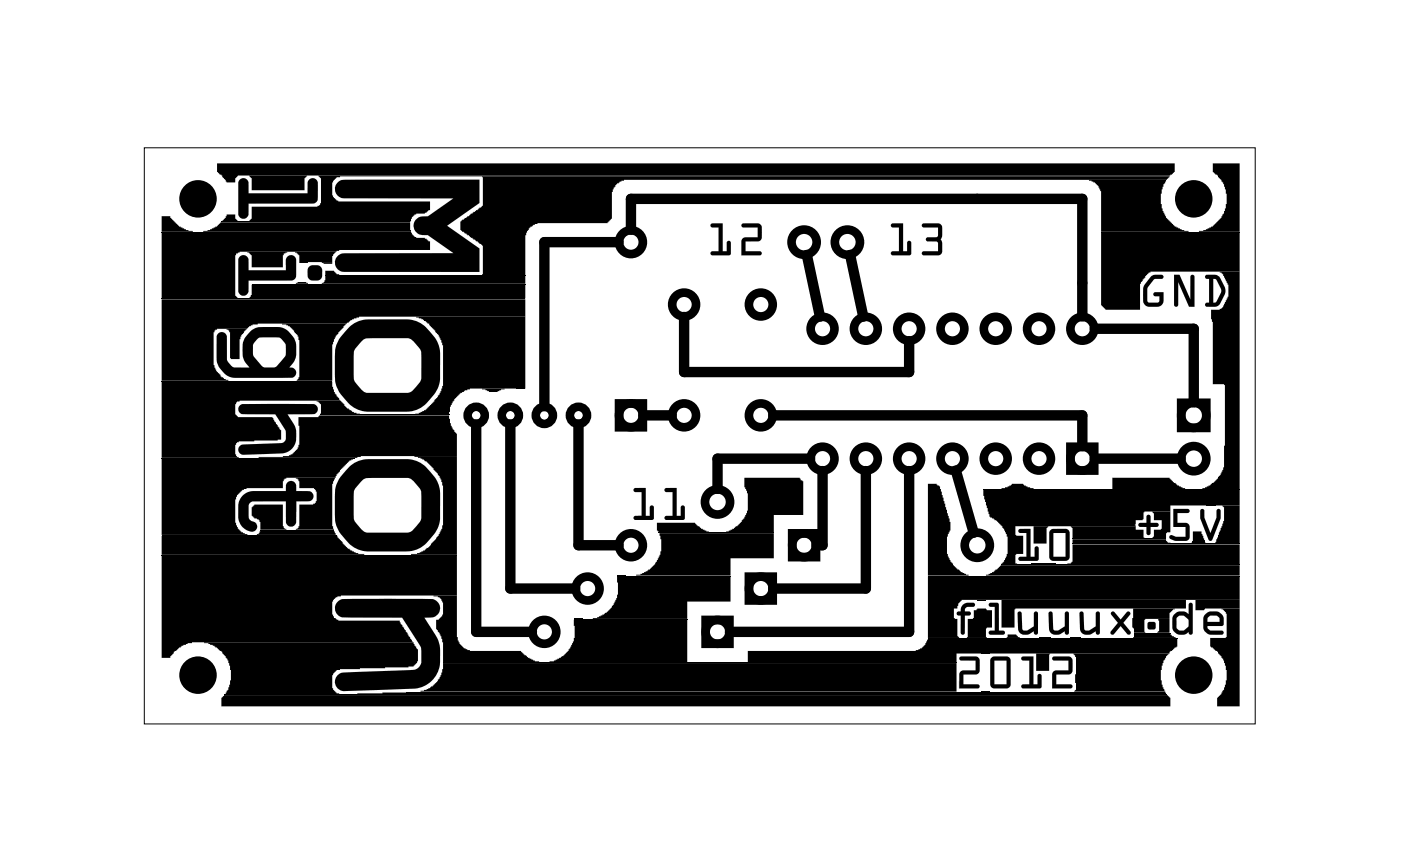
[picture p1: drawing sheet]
<svg xmlns="http://www.w3.org/2000/svg" width="82mm" height="51mm" viewBox="0 0 82 51" stroke-linecap="round" stroke-linejoin="round" font-family="sans-serif">
<g fill="none" stroke="#000" stroke-width=".06">
<path d="M8.5 8.7h65.1v33.8h-65.1zM9.5 13.6h14.6M9.5 17.5h21.3M13 13h11.1M14.8 16.7h16M19.1 16.2h11.7M64.6 13.6h8.1M9.5 22.4h10M9.5 26.9h11.3M9.5 31.4h10.2M9.5 32.6h17.3M15.3 31.1h4.3"/>
<path d="M18.8 24.3h7.5M26 38.9h30.1M33.7 36.3h6.6M36.2 33.8h6.7M38.6 31.3h6.8M54.4 33.8h18.3M54.4 37.4h14.7M57.7 28.7h15M58.8 33.1h13.9M62.9 31.6h5.5M62.9 31.9h9.8M66.5 37.1h2.2"/>
<path d="M13.2 40.8h55.3M23.9 40.6h44.5"/>
</g>
<g fill="#000">
<path d="M9.5 12.7h.5v.1l.5 .5 .8 .3h-1.8zM13.3 12.6h.5v.2l.2 .2h-1l.2-.2zM13.3 19.3h1.2l-.4 .6v1.2l-.6-.1v-1.5zM14.5 14.8h2.4l-.3 .1v.1v.7h-1.8v-.7zM17.4 16.6l.6-.1 .1 .1zM14.6 10.3h3.4l-.1 .1v.8h-3.1v-.8zM18.9 15.4h.6v.1h-.5zM19.1 15.9h.5l.3 .2h-.8zM17.3 14.8h2.4l-.2 .2v.4h-1.9v-.4zM16.5 19h3.8l-.6 .7-.2 .5v2.1h-2.1l.2-.2-.1-2.4-.5-.6zM11.9 13.5h.3l.5-.2 .2-.3h11.2v.6zM9.5 13.6h14.7v.1l.2 .3h.5l.3 .2v.5l-11.1 .1-.3 .2v2.4l.2 .1h-4.5z"/>
<path d="M19.1 16.2h11.7v.4h-11.9l.2-.2zM14.8 16.7h16v.8h-16.2l.2-.2zM9.5 17.6h21.3v1h-9.7l-.5 .2-.2 .2h-5.3l-.4 .1-.2 .2h-1.8l-.2 .2v1.9l.4 .7 .5 .2h-3.9zM24.4 18.6h6.4v4.2h-3.2l-.6 .2-.3 .4-.3 .5-.1 .4h-1.9l.6-.2 .5-.5v-.1l.3-.4 .2-.5v-2.3l-.1-.4-.4-.5-.3-.3v-.1zM63.9 10.5h4.5l-.3 .9v.6l.1 .4 .2 .4 .5 .5 .8 .3h-5.1v-2.4l-.4-.5zM14.8 12.1h3.8l.2-.2v-1.5l-.1-.1h49.9h-48.7l-.2 .1-.2 .3v.8l.3 .3h5.4v.5l-.3 .2-.6 .1-.2 .2v.2h-9.5l.2-.2zM28.3 10.3l40.3 .1-.1 .1h-31.9l-.4 .3-.2 .3-.1 1.7-.3 .3h-4.2l-.4 .3-.2 .4v2.3h-2.5v-1.7l-1.3-.9v-.5l1.3-.9zM12.7 9.6h56.2v.5l-.2 .2h-54.7l-.2 .1v.3h-.5l-.3-.4-.3-.2zM71.2 9.6h1.5v4h-2.4l.9-.3 .5-.5 .2-.6v-1.1l-.2-.6-.5-.4zM64.6 13.6h8.1v2.3h-5.2l-.3 .3-.3 .4v1.6h-2l-.3-.3zM71.6 15.9h1.1v12.8h-2.2l.8-.4 .3-.4 .2-.5 .1-4.8-.7-.1v-3.6l-.1-.2v-.5l.6-.1 .4-.7v-.7l-.3-.6zM14.8 29.8l.1-.2h1.7v1.3l.2 .2h-1.5l-.1-.6-.4-.2z"/>
<path d="M9.5 22.4h10l.1 .6 .3 .5h-5.8l-.3 .2v.6l.2 .2h2l.5 .7v.6l-2.5 .1-.2 .2v.6l.2 .2h-4.5zM15.2 31.2l4.4-.1 .1 .3h-4.6l.1-.1zM17.4 28h2.2l-.1 .4v2.5l.1 .2h-2.2l.2-.2v-1.3h.8l.2-.2-.1-.7-.1-.1h-.8v-.4zM9.5 31.4h10.3v.1l.6 .7 .5 .2 .5 .1h-11.9zM18.6 23.5h1.4l.4 .5 .7 .3h-2.3v-.6zM9.5 26.9l11.2 .1h-.2l-.6 .6-.2 .4h-2.9l-.2 .2v.4h-2.1l-.3 .1-.3 .3-.1 .3v1.4l.2 .4 .5 .3h-5zM12 37.7h12.3v.2l.2 .2v.7l-.2 .3h-.3l-4.3 .2-.2 .3v.8l.2 .3h.2h-6.7l.3-.8v-.6l-.1-.6-.4-.5-.3-.2zM15.2 26.8h1.8l.4-.4 .2-.3-.1-1.6h1.2v-.1h7.6l.2 .6 .3 .4v1.4h-5.6l-.2 .1zM24.3 26.8h2.5v5.7h-2.7l.5-.1 .5-.3 .6-.7 .3-.6v-2.3l-.1-.4-.2-.3-.7-.7zM9.5 32.6h17.3v2.3h-6.8l-.5 .3v.9l.2 .3h3.8v.2l.7 1.1h-12.9l-.8 .3-.3 .2-.2 .4h-.5zM25.4 34.9h1.4v2.5l.2 .4 .2 .2 .4 .2h3l.4 .4 .6 .2h-5.6v-1.1l-.2-.6-.2-.2v-.5h.1l.3-.3v-.8l-.2-.3zM28.3 22.8h1.3h-.2l-.2 .2h-.5z"/>
<path d="M30.3 22.8h.5zM33.7 36.3h.5zM36.2 33.7l.5 .1zM33.7 36.4h6.6v2.4h-8.1l.7-.2 .6-.6 .2-.6zM38.5 30.7h2.3l.3 .3 .5 .2h-3l-.1-.1zM36.2 33.8h6.7v1.5h-2.6v1h-5.5l.8-.4 .4-.4 .3-.6zM38.7 31.3h6.7v1.4h-2.5v1.1h-5.6l.8-.4 .4-.4 .3-.7v-.7zM43.7 28h3.2l.1 .2h.1v2h-1.7v1h-2.8l.7-.3 .4-.5 .2-.4v-1.1l-.2-.3zM54.4 28.4h.6l.2 .1 .5 1.9 .1 .7-.2 .4v1.1l.6 .8 .6 .4h-2.4zM26 38.9h30.1v1.7h-31.4l.5-.2 .5-.4 .2-.5zM57.3 35.2h.5zM57.1 35.8h.2v-.1l.9 .1v1l-.4 .1 .1 .5h-1.2l.1-1.1h.3z"/>
<path d="M57.5 38.3l.5 .1zM59.1 37.2h.5l.2 .2h-.7zM58.8 28.6h.3l.3-.2h.6l.1 .1 .5 .2zM60.6 30.9h.9l-.1 .1v.9h-.8zM60.8 38.3h.8v1.1h-.8zM61 37.4h.7zM60.5 33.1h1.5zM62.8 37.4h.6zM62.8 30.9h3.8v.2h.5v.5h-4.2v-.6zM62.9 31.6h5.5l.1 .2 .2 .1h-5.8zM63 38.3h5.6l-.3 .4-.2 .6 .1 .9 .2 .4h-5.4l.1-.1v-2zM65.3 28h3.3l.5 .5 .4 .2h-4.2z"/>
<path d="M68 36.3h.6v.8h-.7l.1-.1zM67.6 30h1.1v1.2l-.3 .1v.3h-.8l.1-.1v-.4l.5-.1v-.5h-.5v-.4zM66.5 37.2h2.2l.3 .2h-2.5zM66.5 35.7h2.4l-.3 .2v.4h-1.4v.8h-.7v-.2l-.1-.1zM43.9 38.2h9.8l.5-.3 .2-.4h14.7v.4l-.4 .3-.1 .1h-12.5v.5h-12.2zM58.8 35.2h10.8v.5h-10l-.1 1.1h-.7zM70 31.2h.5l.2 .7h-.8l.1-.2zM70.7 29.7h.6zM57.7 28.7h15v1h-4v.3h-1.6v.5h-.5v.4h-7v.5h.4v1.1h-.4v.6h.1h-.9l.3-.6v-1l-.3-.6-.5-.5a.45 .45 0 0 1-.4-.4l-.2-.9zM71.7 29.7h1v2.2h-1.4l.5-1.3v-.8zM62.9 31.9h9.8v1.2h-10.1l.3-.1zM57.8 33.7l.5-.1 .4-.4h14v.6z"/>
<path d="M54.4 33.8h18.3v1.4h-16.3l-.2 .2v.3h-.2v.6h.2v1l.1 .1h-1.9zM70.1 35.2h2.6v.5h-2l-.1 .1h-.5zM71.7 35.7h1v5.7h-1.3v-.5l.3-.2 .2-.5 .1-.9-.3-.8-.3-.3-.4-.3v-.5h1v-1.4zM57.6 40.5l.5 .1zM21 40.7l47.4-.1v.1zM13.1 40.8h55.4l.2 .1v.5h-55.7v-.5z"/>
<path d="M14.1 10.5l-.1 .2v1.9a.3 .3 0 0 0 .3 .2 .3 .3 0 0 0 .3-.2v-.7h3.8l.2-.2v-.7a.33 .33 0 0 0-.1-.5 .33 .33 0 0 0-.5 .2v.6h-3.4v-.6l-.1-.2h-.2zM14.1 10.5l.2-.1 .2 .1 .1 .2v.6h3.4v-.6l.1-.2h.3h.2v.3a1.58 1.58 0 0 1-.1 1.1h-.1h-3.8v.7l-.2 .2h-.2l-.2-.2v-1.9zM14.1 15l-.1 .2v1.9a.3 .3 0 0 0 .3 .2 .3 .3 0 0 0 .3-.2v-.6l2.7-.1a1.68 1.68 0 0 0 .1-1.2 .3 .3 0 0 0-.5-.1l-.1 .1v.7h-2.2v-.7l-.1-.2h-.2zM14.1 15h.2h.2l.1 .2v.7h2.2v-.7a.31 .31 0 0 1 .3-.2l.3 .2v1l-.1 .2-2.7 .1v.6l-.3 .2-.3-.1v-.1v-1.9zM18 16a.47 .47 0 0 0 .9 0 .47 .47 0 0 0-.9 0zM18.1 15.6h.5l.3 .1v.6l-.2 .2a.5 .5 0 0 1-.6-.2l-.1-.5zM12.8 19.5l-.1 .2v1.4l.2 .5 .4 .4 .4 .2 3.5-.1 .2-.2-.1-.2-.1-.1h-.2l.3-.4 .1-.3v-.7l-.1-.3-.5-.6-.4-.1h-.6a1.28 1.28 0 0 0-1.1 .2l-.4 .5-.1 .3 .1 .9 .3 .5h-.9l-.2-.3-.2-.2v-1.4l-.1-.2zM12.8 19.5h.2h.2l.1 .2v1.4l.3 .4 1 .1-.2-.4-.2-.4a1.36 1.36 0 0 1 .9-1.6h.3a2.12 2.12 0 0 1 1.5 .2l.4 .5 .1 .4-.1 .7-.3 .6a.32 .32 0 0 1 .3 .1 .32 .32 0 0 1 0 .3l-.2 .2h-3.4a1.39 1.39 0 0 1-1-1.8v-.7zM15.1 19.9l.2-.1h1.1a.83 .83 0 0 1 .4 1l-.6 .7h-.8l-.6-.7v-.6zM15.1 19.9l-.3 .3a1.01 1.01 0 0 0 .5 1.2l.2 .2 .7-.1 .6-.7v-.6l-.2-.2a.47 .47 0 0 0-.5-.2zM14.1 23.8l-.1 .1a.34 .34 0 0 0 .5 .4h1.7l.6 1v.5l-.3 .2-2.1 .1a.34 .34 0 0 0-.4 .4l.3 .2 2.3-.1 .3-.1 .4-.5 .1-.7-.1-.3-.4-.7h1.5l.2-.1v-.2v-.2l-.2-.1h-4.2zM14.1 23.8l.1-.1h1.7h2.5l.2 .1v.3l-.2 .2h-1.5l.4 .7a1.42 1.42 0 0 1-.2 1.3l-.5 .3-2.4 .1-.2-.2v-.3l.2-.1 2.1-.1a.41 .41 0 0 0 .5-.2 1.04 1.04 0 0 0-.4-1l-.2-.5h-2l-.2-.3zM14.3 29.1l-.3 .3v.6a1 1 0 0 0 .7 1.2 .3 .3 0 0 0 .4-.3l-.1-.2-.4-.3v-.8l.2-.2h2v1.2a.31 .31 0 0 0 .3 .3 .31 .31 0 0 0 .3-.3v-1.2h.8l.2-.3-.2-.3h-.8v-.2a.32 .32 0 0 0-.1-.3 .32 .32 0 0 0-.4 0l-.1 .1v.4h-2zM14.3 29.1l.5-.3h2v-.2a.33 .33 0 0 1 .1-.3 .33 .33 0 0 1 .4 0l.1 .1v.4h.8l.1 .1 .1 .2-.2 .3h-.8v1.2l-.1 .2-.3 .1-.2-.2v-1.3l-2.1 .1-.1 .1v.8l.4 .3a.3 .3 0 0 1 .1 .3 .3 .3 0 0 1-.4 .2l-.4-.2-.3-.5v-.9z"/>
<path d="M14.1 10.5l-.1 .2v1.9a.31 .31 0 0 0 .3 .2 .31 .31 0 0 0 .3-.2v-.7h3.8h.1a2.38 2.38 0 0 0 .1-1.4 .3 .3 0 0 0-.3 0 .3 .3 0 0 0-.3 .2v.6h-3.4v-.6l-.1-.2-.2-.1zM14.1 15l-.1 .2v1.9a.31 .31 0 0 0 .3 .2 .31 .31 0 0 0 .3-.2v-.6h2.4a.33 .33 0 0 0 .4-.4v-.6a.33 .33 0 0 0-.2-.5 .33 .33 0 0 0-.4 .2v.7h-2.2v-.7l-.1-.2h-.2zM18.1 15.6a.47 .47 0 0 0 .1 .7 .47 .47 0 0 0 .6 0 .47 .47 0 0 0 0-.7h-.5zM12.8 19.5l-.1 .2v.7a1.39 1.39 0 0 0 1 1.8h3.4a.31 .31 0 0 0 .3-.4 .31 .31 0 0 0-.4-.2 1.38 1.38 0 0 0 .3-1.7 1.38 1.38 0 0 0-1.5-.7 1.37 1.37 0 0 0-1.5 .7 1.37 1.37 0 0 0 .3 1.7h-.9l-.2-.3-.2-.2v-1.4l-.1-.2h-.2zM15.1 19.9l1.1-.1a.75 .75 0 0 1 .4 1.3 .92 .92 0 0 1-.9 .5 .92 .92 0 0 1-.8-.7 .82 .82 0 0 1 .2-1zM14.1 23.8a.3 .3 0 0 0-.1 .3 .3 .3 0 0 0 .3 .2h1.9l.2 .5a.94 .94 0 0 1 .3 1.1l-2.3 .2a.34 .34 0 0 0-.4 .4l.2 .2 2.1-.1a1.08 1.08 0 0 0 1-1.6l-.4-.7h1.5a.3 .3 0 0 0 .2-.3 .3 .3 0 0 0-.2-.3h-4.2zM14.3 29.1a1.85 1.85 0 0 0-.1 1.8 .49 .49 0 0 0 .4 .3 .49 .49 0 0 0 .5-.3l-.1-.2-.3-.2-.1-.1v-.8l.2-.2h2v1.2a.31 .31 0 0 0 .3 .3 .31 .31 0 0 0 .3-.3v-1.2h.7a.3 .3 0 0 0 .3-.3 .3 .3 0 0 0-.3-.3h-.7v-.2a.32 .32 0 0 0-.1-.3 .32 .32 0 0 0-.4 0l-.1 .1v.4h-2z"/>
<path d="M19.8 10.7a.54 .54 0 0 0-.1 .6 .54 .54 0 0 0 .5 .3h6.4l-1.5 1.1a.6 .6 0 0 0-.8 .5 .6 .6 0 0 0 .8 .6l1.5 1.1h-6a.68 .68 0 0 0-.9 .5 .61 .61 0 0 0 .8 .5l7.6 .1v-1.4l-1.9-1.4 1.9-1.3v-1.4h-7.8l-.3 .1zM20.5 19.2a2.3 2.3 0 0 0-.9 2.2 2.34 2.34 0 0 0 1.9 2.7l1.9 .1a2.25 2.25 0 0 0 2.4-2.2v-.5a2.38 2.38 0 0 0-1.8-2.8h-2.6l-.5 .2zM21.2 20l.4-.2h2.4a1.4 1.4 0 0 1 .7 1.1v.6a1.32 1.32 0 0 1-.5 1.4l-.3 .1h-2.4a1.37 1.37 0 0 1-.7-1.1v-1.3zM20.5 27.4a2.3 2.3 0 0 0-.9 2.2 2.34 2.34 0 0 0 1.9 2.7h1.9a2.25 2.25 0 0 0 2.4-2.1v-.5a2.38 2.38 0 0 0-1.8-2.8h-2.6l-.5 .2zM21.2 28.2l.4-.2h2.4a1.4 1.4 0 0 1 .7 1.1v.6a1.32 1.32 0 0 1-.5 1.4l-.3 .1h-2.4a1.37 1.37 0 0 1-.7-1.1v-1.3zM19.8 35.3a.56 .56 0 0 0-.1 .7 .56 .56 0 0 0 .7 .2h3.2l.7 1.2a1.49 1.49 0 0 1 .3 1.7l-.3 .2-3.8 .1a.6 .6 0 0 0-.8 .6 .6 .6 0 0 0 .8 .5l3.6-.1a1.76 1.76 0 0 0 1.7-2.2l-.1-.8-.8-1.2h.2a.57 .57 0 0 0 .7-.6 .57 .57 0 0 0-.7-.5h-5z"/>
<path d="M19.8 10.7l-.1 .2a.54 .54 0 0 0 .5 .7h6.4l-1.5 1.1h-.4l-.2 .1-.2 .4 .1 .3a.73 .73 0 0 0 .7 .3l1.5 1.1h-6.5l-.4 .2v.4l.1 .3 .3 .1 8 .1v-1.4l-1.9-1.4 1.9-1.3v-1.4h-7.9zM19.8 10.7l.4-.2h7.9v1.4l-1.9 1.3 1.9 1.4v1.4l-8-.1-.4-.3v-.4l.1-.2 .3-.1h6.5l-1.5-1.1h-.4l-.3-.2-.1-.2v-.4a.58 .58 0 0 1 .6-.3h.2l1.5-1.1h-6.5l-.3-.1-.1-.3v-.3zM20.5 19.2l-.5 .6a2.21 2.21 0 0 0-.4 1.6 2.21 2.21 0 0 0 .4 1.7l.5 .6a1.62 1.62 0 0 0 .9 .4h2.6a1.62 1.62 0 0 0 1-.4l.6-.7 .2-.6a6 6 0 0 0-.2-2.4l-.8-1-.7-.3h-2.7l-.5 .2zM20.5 19.2l.4-.3 .5-.2h2a2 2 0 0 1 2.1 1.1l.3 .8v1.7l-.1 .4a2.27 2.27 0 0 1-2.3 1.5h-1.4a2.17 2.17 0 0 1-2.3-1.7v-2.1l.3-.6zM21.2 20a.74 .74 0 0 1 .8-.2h2l.2 .2 .5 .7v1.5l-.1 .2-.4 .5-.2 .1h-2.5l-.3-.1-.3-.5-.2-.4a3 3 0 0 1 .2-1.6zM21.2 20l-.4 .5v.3a3.2 3.2 0 0 0 .1 1.6l.3 .5 .3 .1h2.4l.3-.1 .5-.6v-1.7l-.6-.7-.1-.1h-2.4zM20.5 27.4l-.5 .6a2.21 2.21 0 0 0-.4 1.6 2.21 2.21 0 0 0 .4 1.7l.5 .6a1.62 1.62 0 0 0 .9 .4h2.6a1.62 1.62 0 0 0 1-.4l.6-.7 .2-.6a6 6 0 0 0-.2-2.4l-.8-1-.7-.3h-2.7l-.5 .2zM20.5 27.4l.4-.3 .5-.2h2a2 2 0 0 1 2.1 1.1l.3 .8v1.7l-.1 .4a2.27 2.27 0 0 1-2.3 1.4h-1.4a2.17 2.17 0 0 1-2.3-1.6v-2.1l.3-.6zM21.2 28.2a.74 .74 0 0 1 .8-.2h2l.2 .2 .5 .7v1.5l-.1 .2-.4 .5-.2 .1h-2.5l-.3-.1-.3-.5-.2-.4a3 3 0 0 1 .2-1.6zM21.2 28.2l-.4 .5v.3a3.2 3.2 0 0 0 .1 1.6l.3 .5 .3 .1h2.4l.3-.1 .5-.6v-1.7l-.6-.7-.1-.1h-2.4zM19.8 35.3l-.1 .2a.56 .56 0 0 0 .3 .7h3.6l1.1 1.8v.9l-.1 .2-.3 .2-4.3 .2-.2 .1-.1 .4a.62 .62 0 0 0 .8 .5l3.9-.1a1.64 1.64 0 0 0 1.4-1.4v-1l-.1-.4-.8-1.4h.6a.55 .55 0 0 0 .3-.6 .61 .61 0 0 0-.7-.5h-5zM19.8 35.3l.3-.2h5.3l.4 .3v.4l-.1 .2a.82 .82 0 0 1-.8 .2l.8 1.2a2.9 2.9 0 0 1-.2 2.3l-.2 .2a2.15 2.15 0 0 1-1.8 .5l-3.4 .1a.55 .55 0 0 1-.4-.6 .55 .55 0 0 1 .6-.5l3.9-.1a.53 .53 0 0 0 .5-.4 1.54 1.54 0 0 0-.4-1.5l-.7-1.2h-3.6l-.2-.1-.1-.3v-.3z"/>
<path d="M41.7 13.1v.1l.1 .1h.4v1.4h-.4l-.1 .2 1.1 .1 .1-.1-.1-.8-.2 .1v.5h-.2v-1.6zM43.5 13.1v.2h.1h.9v.6l-.9 .1-.1 .1v.9l1.2-.1-.1-.2h-.9v-.5l.9-.1a.89 .89 0 0 0-.1-1z"/>
<path d="M41.7 13.1v.2h.1h.4v1.4h-.4l-.1 .2 1.1 .1 .1-.1-.1-.8-.2 .1v.5h-.2v-1.6zM41.7 13.1h.7v1.6h.2v-.5l.2-.1 .1 .8-.1 .1-1.1-.1 .1-.2h.4v-1.4h-.4l-.1-.1zM43.5 13.1v.2h.1h.9v.6l-.9 .1-.1 .1v.9l1.2-.1-.1-.2h-.9v-.5h.8l.2-.2-.1-.8-.1-.1zM43.5 13.1h1a.96 .96 0 0 1 .2 .9l-.2 .2h-.8v.5h.9l.1 .2-1.2 .1v-.9l.1-.1 .9-.1v-.6h-.9h-.1z"/>
<path d="M52.3 13.1v.1l.1 .1h.3v1.4h-.3l-.1 .2 1.1 .1 .1-.1-.1-.8-.2 .1v.5h-.2v-1.6zM54.1 13.1v.2h.1h.8v.6h-.6l-.1 .1 .1 .2h.6v.5h-.8l-.1 .2 1.1 .1 .1-.2v-.6l-.1-.2a.78 .78 0 0 0-.1-.9z"/>
<path d="M52.3 13.1v.2h.1h.3v1.4h-.3l-.1 .2 1.1 .1 .1-.1-.1-.8-.2 .1v.5h-.2v-1.6zM52.3 13.1h.7v1.6h.2v-.5l.2-.1 .1 .8-.1 .1-1.1-.1 .1-.2h.3v-1.4h-.3l-.1-.1zM54.1 13.1v.2h.1h.8v.6h-.6l-.1 .1 .1 .2h.6v.5h-.8l-.1 .2 .1 .1h.9l.1-.1 .1-.7-.1-.2 .1-.3a.47 .47 0 0 0-.2-.6zM54.1 13.1h1l.1 .1 .1 .6-.1 .2 .1 .2v.6l-.1 .2-1.1-.1 .1-.2h.8v-.5h-.6l-.1-.2 .1-.1h.6v-.6h-.8h-.1z"/>
<path d="M67.5 16.2a1.26 1.26 0 0 0-.3 1.7 .7 .7 0 0 0 1.1-.3v-.5l-.6 .1v.2h.3v.3l-.6 .1-.1-.2a1.09 1.09 0 0 1 .4-1.2h.5l.1-.2a.63 .63 0 0 0-.8 0zM68.9 16.1v1.8a.12 .12 0 0 0 .1 .1 .12 .12 0 0 0 .1-.1v-1.3l.7 1.4h.3v-1.7a.12 .12 0 0 0-.1-.2 .14 .14 0 0 0-.2 .2v1.3l-.6-1.5zM70.7 16.1a.15 .15 0 0 0 0 .2 .15 .15 0 0 0 .2 .1v1.4a.14 .14 0 0 0-.2 0 .14 .14 0 0 0 .1 .2h.2a.54 .54 0 0 0 .7-.5 .87 .87 0 0 0-.1-1.1 .74 .74 0 0 0-.9-.3zM71.2 16.4h.2l.3 .6-.4 .8h-.1z"/>
<path d="M67.5 16.2l-.4 .5v.4a.78 .78 0 0 0 .1 .8l.2 .1a.66 .66 0 0 0 .9-.3v-.6h-.5l-.1 .2 .3 .1v.3h-.7v-.8l.3-.4a.46 .46 0 0 1 .6-.2l.1-.1-.1-.1h-.5zM67.5 16.2l.2-.1h.4l.2 .1-.1 .2h-.5l-.4 .5v.8h.1h.6v-.3h-.3v-.2l.6-.1-.1 .7-.3 .2a.62 .62 0 0 1-.8-.3v-.9zM68.9 16.1v1.8l.1 .1 .1-.1v-1.4l.7 1.5h.3v-1.8l-.2-.1-.1 .1v1.4l-.6-1.5zM68.9 16.1h.3l.6 1.5v-1.4l.1-.1 .2 .1v1.8h-.3l-.7-1.4v1.3l-.1 .1-.1-.1zM70.7 16.1v.2l.2 .1v1.4a.14 .14 0 0 0-.2 0 .14 .14 0 0 0 .1 .2h.6l.3-.5a.76 .76 0 0 0 0-.9l-.2-.4zM70.7 16.1h.1a.74 .74 0 0 1 .9 .5l.2 .5-.3 .7-.3 .2h-.5l-.1-.2h.2v-1.4l-.2-.1zM71.2 16.4h.2l.3 .6-.4 .8h-.1zM71.2 16.4v1.4l.1-.1 .4-.7-.3-.6z"/>
<path d="M37.2 28.6v.1l.1 .2h.3v1.4h-.3l-.1 .2h1.1l.1-.1-.1-.7h-.2v.6h-.2v-1.7zM39 28.6v.1l.1 .2h.4v1.4h-.4l-.1 .2h1.1l.1-.1-.1-.7h-.2v.6h-.2v-1.7z"/>
<path d="M37.2 28.7v.1l.1 .1h.3v1.4h-.3l-.1 .2h1.1l.1-.1-.1-.7h-.2v.6h-.2v-1.7zM37.2 28.6h.7v1.7h.2v-.6h.2l.1 .7-.1 .1h-1.1l.1-.2h.3v-1.4h-.3l-.1-.2zM39 28.7v.1l.1 .1h.4v1.4h-.4l-.1 .2h1.1l.1-.1-.1-.7h-.2v.6h-.2v-1.7zM39 28.6h.7v1.7h.2v-.6h.2l.1 .7-.1 .1h-1.1l.1-.2h.4v-1.4h-.4l-.1-.2z"/>
<path d="M56.3 38.5v.2h.1l.8 .1v.5l-.8 .1-.1 .1v.9l1.2-.1-.1-.2h-.9v-.5l.9-.1a.89 .89 0 0 0-.1-1zM58.2 38.6a3.5 3.5 0 0 0-.1 1.6l.2 .2h.8l.1-.1 .1-1.3a.42 .42 0 0 0-.2-.5zM58.3 38.8h.8v1.3h-.8zM60 38.5l-.1 .1 .1 .1 .4 .1v1.3h-.4l-.1 .2 1.1 .1 .1-.1v-.8l-.2 .1v.5h-.3v-1.6zM61.8 38.5l-.1 .2h.1l.9 .1v.5l-.9 .1-.1 .1v.9l1.2-.1-.1-.2h-.8v-.5l.8-.1a.89 .89 0 0 0-.1-1z"/>
<path d="M56.3 38.5v.2h.1h.8v.6l-.8 .1-.1 .1v.9l1.2-.1-.1-.2h-.9v-.5h.8l.2-.2-.1-.8-.1-.1zM56.3 38.5h1a.96 .96 0 0 1 .2 .9l-.2 .2h-.8v.5h.9l.1 .2-1.2 .1v-.9l.1-.1 .8-.1v-.5h-.8l-.1-.1zM58.2 38.6l-.1 .1v1.5l.1 .1 .9 .1 .1-.1 .1-1.3a.41 .41 0 0 0-.2-.5zM58.2 38.6l.8-.1 .2 .1 .1 1.6-.1 .2h-.9l-.2-.1v-1.6zM58.3 38.7h.8v1.4h-.8zM58.3 38.8v1.3h.8v-1.3zM60 38.5l-.1 .2h.1h.4v1.4h-.4l-.1 .2 1.1 .1 .1-.1v-.8l-.2 .1v.5h-.3v-1.6zM60 38.5h.6v1.6h.3v-.5l.2-.1v.8l-.1 .1-1.1-.1 .1-.2h.4v-1.3l-.4-.1-.1-.1zM61.8 38.5l-.1 .2h.1h.9v.6l-.9 .1-.1 .1v.9l1.2-.1-.1-.2h-.8v-.5h.7l.2-.2v-.8l-.2-.1zM61.8 38.5h.9a.96 .96 0 0 1 .2 .9l-.2 .2h-.7v.5h.8l.1 .2-1.2 .1v-.9l.1-.1 .9-.1v-.5h-.9l-.1-.1z"/>
<path d="M56.5 35.5l-.1 .1a.3 .3 0 0 1-.2 .3 .15 .15 0 0 0 0 .2 .15 .15 0 0 0 .2 0v1l.1 .1 .1-.1v-1h.3l.1-.1-.1-.1-.3-.1a.49 .49 0 0 1 .6-.2v-.2h-.1h-.4zM58 35.4l.1 .2h.3v1.4h-.3l-.1 .2h.9l.1-.1-.1-.1h-.3v-1.6h-.1zM59.7 35.9v.3a.92 .92 0 0 0 .2 1 .66 .66 0 0 0 .8-.2 .13 .13 0 0 0 0 .2 .13 .13 0 0 0 .2-.1v-1.1l-.1-.1-.1 .1v.7a.53 .53 0 0 1-.7 .3l-.1-1zM61.6 35.9l-.1 .3a.92 .92 0 0 0 .2 1 .66 .66 0 0 0 .8-.2 .13 .13 0 0 0 0 .2 .13 .13 0 0 0 .2-.1v-1.1l-.1-.1-.1 .1v.7a.53 .53 0 0 1-.7 .3v-1zM63.4 35.9l-.1 .3a.92 .92 0 0 0 .3 1 .66 .66 0 0 0 .7-.2 .13 .13 0 0 0 .1 .2 .13 .13 0 0 0 .1-.1v-1.1l-.1-.1-.1 .1v.7a.53 .53 0 0 1-.7 .3v-1zM65.2 35.9v.1l.4 .5-.4 .7h.2l.3-.5 .4 .5h.2v-.2l-.4-.5 .4-.5v-.1h-.2l-.3 .4-.4-.4zM67.3 36.7a.27 .27 0 0 0 .5 0 .27 .27 0 0 0-.5 0zM68.9 36.1a.76 .76 0 0 0 .3 1.1h.3l.2-.1a.12 .12 0 0 0 .2 .1 .12 .12 0 0 0 .1-.1l-.1-1.7h-.2v.6l-.2-.1h-.3zM69.1 36.2a.43 .43 0 0 1 .6 .1 .43 .43 0 0 1-.1 .6 .43 .43 0 0 1-.6-.1zM70.7 36.1a.85 .85 0 0 0 .2 1.1h.8l.1-.1-.1-.1h-.7l-.2-.3h.9a.57 .57 0 0 0 0-.7 .57 .57 0 0 0-.7-.1zM70.9 36.2a.42 .42 0 0 1 .5-.1l.1 .1 .1 .3h-.8z"/>
<path d="M56.5 35.5l-.1 .4h-.2l-.1 .1 .1 .1h.2v1l.1 .1 .1-.1v-1h.3l.1-.1-.1-.1h-.3a.27 .27 0 0 1 .1-.3 .27 .27 0 0 1 .3 0l.2-.1-.1-.1h-.3zM56.5 35.5l.3-.1h.3l.1 .1-.1 .1h-.3l-.2 .1v.2h.3l.1 .1-.1 .1h-.3v1l-.1 .1-.1-.1v-1a.16 .16 0 0 1-.3-.1 .16 .16 0 0 1 .3-.1zM58 35.4l.1 .2h.3v1.4h-.3l-.1 .2h.9l.1-.1-.1-.1h-.3v-1.6h-.1zM58 35.4h.1a.39 .39 0 0 1 .5 0v1.6h.3l.1 .1-.1 .1h-.8l-.1-.2h.4v-1.4h-.3zM59.7 35.9v1l.1 .2 .5 .1 .4-.2v.2h.2v-1.3h-.1h-.1v.8l-.4 .3h-.2l-.1-.1-.1-.9zM59.7 35.9l.2 .1 .1 .9 .1 .1h.2l.4-.3v-.7l.1-.1 .1 .1v1.2h-.2v-.2l-.4 .2h-.4a.46 .46 0 0 1-.2-.5zM61.6 35.9l-.1 1 .1 .2 .5 .1 .4-.2v.2h.2v-1.3h-.1h-.1v.8l-.4 .3h-.2l-.1-.1v-.9zM61.6 35.9l.2 .1v.9l.1 .1h.2l.4-.3v-.7l.1-.1 .1 .1v1.2h-.2v-.2l-.4 .2h-.4a.46 .46 0 0 1-.2-.5zM63.4 35.9v1l.1 .2 .4 .1 .4-.2v.2h.2v-1.3h-.1h-.1v.8l-.4 .3h-.2l-.1-.1v-.9zM63.4 35.9l.2 .1v.9l.1 .1h.2l.4-.3v-.7l.1-.1 .1 .1v1.2h-.2v-.2l-.4 .2h-.3a.46 .46 0 0 1-.2-.5zM65.2 35.9v.1l.4 .5-.4 .7h.1l.4-.5 .4 .5h.2v-.2l-.4-.5 .4-.5v-.1h-.2l-.4 .4-.3-.4zM65.2 35.9h.2l.4 .4 .3-.4h.2v.1l-.4 .5 .4 .5v.2h-.2l-.4-.5-.3 .5h-.2l.4-.7-.4-.5zM67.3 36.7a.27 .27 0 0 0 .5 0 .27 .27 0 0 0-.5 0zM67.3 36.7a.25 .25 0 0 1 .5 0 .25 .25 0 0 1-.5 0zM68.9 36.1l-.1 .2v.4l.1 .3 .3 .2h.3l.2-.1 .1 .1h.1v-1.8h-.2v.6l-.2-.1h-.3zM68.9 36.1l.3-.2h.3l.2 .1v-.6h.1h.2v1.7l-.1 .1-.2-.1-.1 .1a.59 .59 0 0 1-.7-.1 .59 .59 0 0 1-.1-.7zM69.1 36.2l.1-.1h.3a.45 .45 0 0 1 .2 .6l-.2 .3h-.3l-.2-.2zM69.1 36.2l-.1 .6 .2 .2h.3l.2-.3v-.4l-.3-.2h-.2zM70.7 36.1l-.1 .4 .1 .5 .3 .2h.8l-.1-.2h-.7l-.2-.2v-.1h1v-.4l-.1-.2-.2-.2h-.3h-.3zM70.7 36.1l.2-.2h.3a.56 .56 0 0 1 .6 .8h-1l.2 .3h.7l.1 .2a.91 .91 0 0 1-1.2-.2v-.7zM70.9 36.2l.1-.1h.4l.1 .1 .1 .3h-.8zM70.9 36.2l-.1 .3h.8l-.1-.2-.1-.2h-.4z"/>
<path d="M59.8 31l-.1 .1 .1 .2h.4v1.4h-.4v.2h1.1v-.1v-.7h-.2v.6h-.2v-1.7zM61.6 31.1a3.5 3.5 0 0 0 0 1.6l.2 .2h.7l.2-.1 .1-1.2a.42 .42 0 0 0-.2-.6zM61.8 31.3h.7v1.4h-.7z"/>
<path d="M59.8 31v.2v.1h.4v1.4h-.4v.2h1.1v-.1v-.7h-.2v.6h-.2v-1.7zM59.8 31h.7v1.7h.2v-.6h.2v.7v.1h-1.1v-.2h.4v-1.4h-.4l-.1-.2zM61.6 31.1v.1v1.5l.1 .2h.8l.2-.1 .1-1.2a.41 .41 0 0 0-.2-.6zM61.6 31.1l.9-.1 .2 .1 .1 1.6-.2 .2h-.8l-.2-.1v-1.5zM61.8 31.3h.7v1.4h-.7zM61.8 31.3v1.4h.7v-1.4z"/>
<path d="M66.8 30.7l.1 .2h.4v.4l.1 .1 .1-.1v-.4h.4l.1-.1-.1-.1h-.4v-.4l-.1-.1-.1 .1v.4zM68.8 29.9v1h.8v.6h-.6a.25 .25 0 0 0-.4 .1 1.22 1.22 0 0 0 1 .1l.2-.1v-.4a.43 .43 0 0 0-.2-.5h-.5v-.6h.6l.1-.2zM70.5 29.9l-.1 .1a1.95 1.95 0 0 0 .4 1.4l.2 .3h.1l.1-.4a1.95 1.95 0 0 0 .4-1.3l-.1-.1-.1 .1a1.77 1.77 0 0 1-.4 1.2v.1l-.1-.3a1.74 1.74 0 0 1-.3-1.1z"/>
<path d="M66.8 30.7l.1 .2h.4v.4l.1 .1 .1-.1v-.4h.4l.1-.1-.1-.1h-.4v-.4l-.1-.1-.1 .1v.4zM66.8 30.7h.5v-.4l.1-.1 .1 .1v.4h.4l.1 .1-.1 .1h-.4v.4l-.1 .1-.1-.1v-.4h-.4zM68.8 29.9v1h.8v.6h-.6a.18 .18 0 0 0-.2-.1 .18 .18 0 0 0-.2 .2l.4 .1h.7l.1-.2v-.6a.56 .56 0 0 0-.7-.2v-.6h.6l.1-.1-.1-.1zM68.8 29.9h1l-.1 .2h-.6v.6h.5a.81 .81 0 0 1 .2 .8l-.2 .2h-.7l-.3-.1 .1-.2 .9 .1v-.6h-.8zM70.5 29.9l-.1 .5 .5 1.3h.2l.5-1.3v-.5h-.1h-.1v.5l-.4 .9-.3-.9v-.5zM70.5 29.9h.2v.5l.3 .9 .4-.9v-.5h.1h.1v.5l-.5 1.3h-.2l-.5-1.3z"/>
</g>
<g fill="#000">
<circle cx="11.6" cy="11.7" r="1.1"/>
<circle cx="30" cy="12.1" r=".95"/>
<circle cx="70" cy="11.7" r="1.1"/>
<circle cx="11.6" cy="39.6" r="1.1"/>
<circle cx="70" cy="39.6" r="1.1"/>
</g>
<g fill="none" stroke="#000" stroke-width=".51">
<path d="M36.3 23.7h1.4v1.4h-1.4zM41.4 36.4h1.4v1.4h-1.4zM43.9 33.8h1.4v1.4h-1.4zM46.5 31.3h1.4v1.4h-1.4zM62.8 26.2h1.4v1.4h-1.4zM69.3 23.6h1.5v1.5h-1.5z"/>
<circle cx="37" cy="14.2" r=".7"/>
<circle cx="40.1" cy="17.9" r=".7"/>
<circle cx="44.6" cy="17.9" r=".7"/>
<circle cx="47.2" cy="14.2" r=".74"/>
<circle cx="48.3" cy="19.3" r=".7"/>
<circle cx="49.7" cy="14.2" r=".74"/>
<circle cx="50.8" cy="19.3" r=".7"/>
<circle cx="53.3" cy="19.3" r=".7"/>
<circle cx="55.9" cy="19.3" r=".7"/>
<circle cx="58.4" cy="19.3" r=".7"/>
<circle cx="61" cy="19.3" r=".7"/>
<circle cx="63.5" cy="19.3" r=".7"/>
<circle cx="31.9" cy="37.1" r=".7"/>
<circle cx="34.5" cy="34.5" r=".7"/>
<circle cx="37" cy="24.4" r=".7"/>
<circle cx="37" cy="32" r=".7"/>
<circle cx="40.1" cy="24.4" r=".7"/>
<circle cx="42.1" cy="37.1" r=".7"/>
<circle cx="42.1" cy="29.4" r=".74"/>
<circle cx="44.6" cy="24.4" r=".7"/>
<circle cx="44.6" cy="34.5" r=".7"/>
<circle cx="47.2" cy="32" r=".7"/>
<circle cx="48.3" cy="26.9" r=".7"/>
<circle cx="50.8" cy="26.9" r=".7"/>
<circle cx="53.3" cy="26.9" r=".7"/>
<circle cx="55.9" cy="26.9" r=".7"/>
<circle cx="57.3" cy="32" r=".74"/>
<circle cx="58.4" cy="26.9" r=".7"/>
<circle cx="61" cy="26.9" r=".7"/>
<circle cx="63.5" cy="26.9" r=".7"/>
<circle cx="70" cy="24.4" r=".74"/>
<circle cx="70" cy="26.9" r=".74"/>
</g>
<g fill="none" stroke="#000" stroke-width=".5">
<circle cx="27.9" cy="24.4" r=".5"/>
<circle cx="29.9" cy="24.4" r=".5"/>
<circle cx="31.9" cy="24.4" r=".5"/>
<circle cx="33.9" cy="24.4" r=".5"/>
</g>
<g fill="none" stroke="#000" stroke-width=".61">
<path d="M36.3 14.2h-4.4v9.6M37 13.5v-1.8h26.5v6.9M40.1 18.6v3.2h13.2v-1.8M47.3 15l.8 3.6M49.9 15l.7 3.6M64.2 19.3h5.8v4.3M27.9 24.9v12.2h3.3M29.9 24.9v9.6h3.9M33.9 24.9v7.1h2.4M37.7 24.4h1.7M45.4 24.4h18.1v1.8M47.5 26.9h-5.4v1.8"/>
<path d="M48.3 27.6v4.4h-.4M50.8 27.6v6.9h-5.4M53.3 27.6v9.5h-10.5M56.1 27.6l1 3.7M64.2 26.9h5.1"/>
</g>
</svg>
